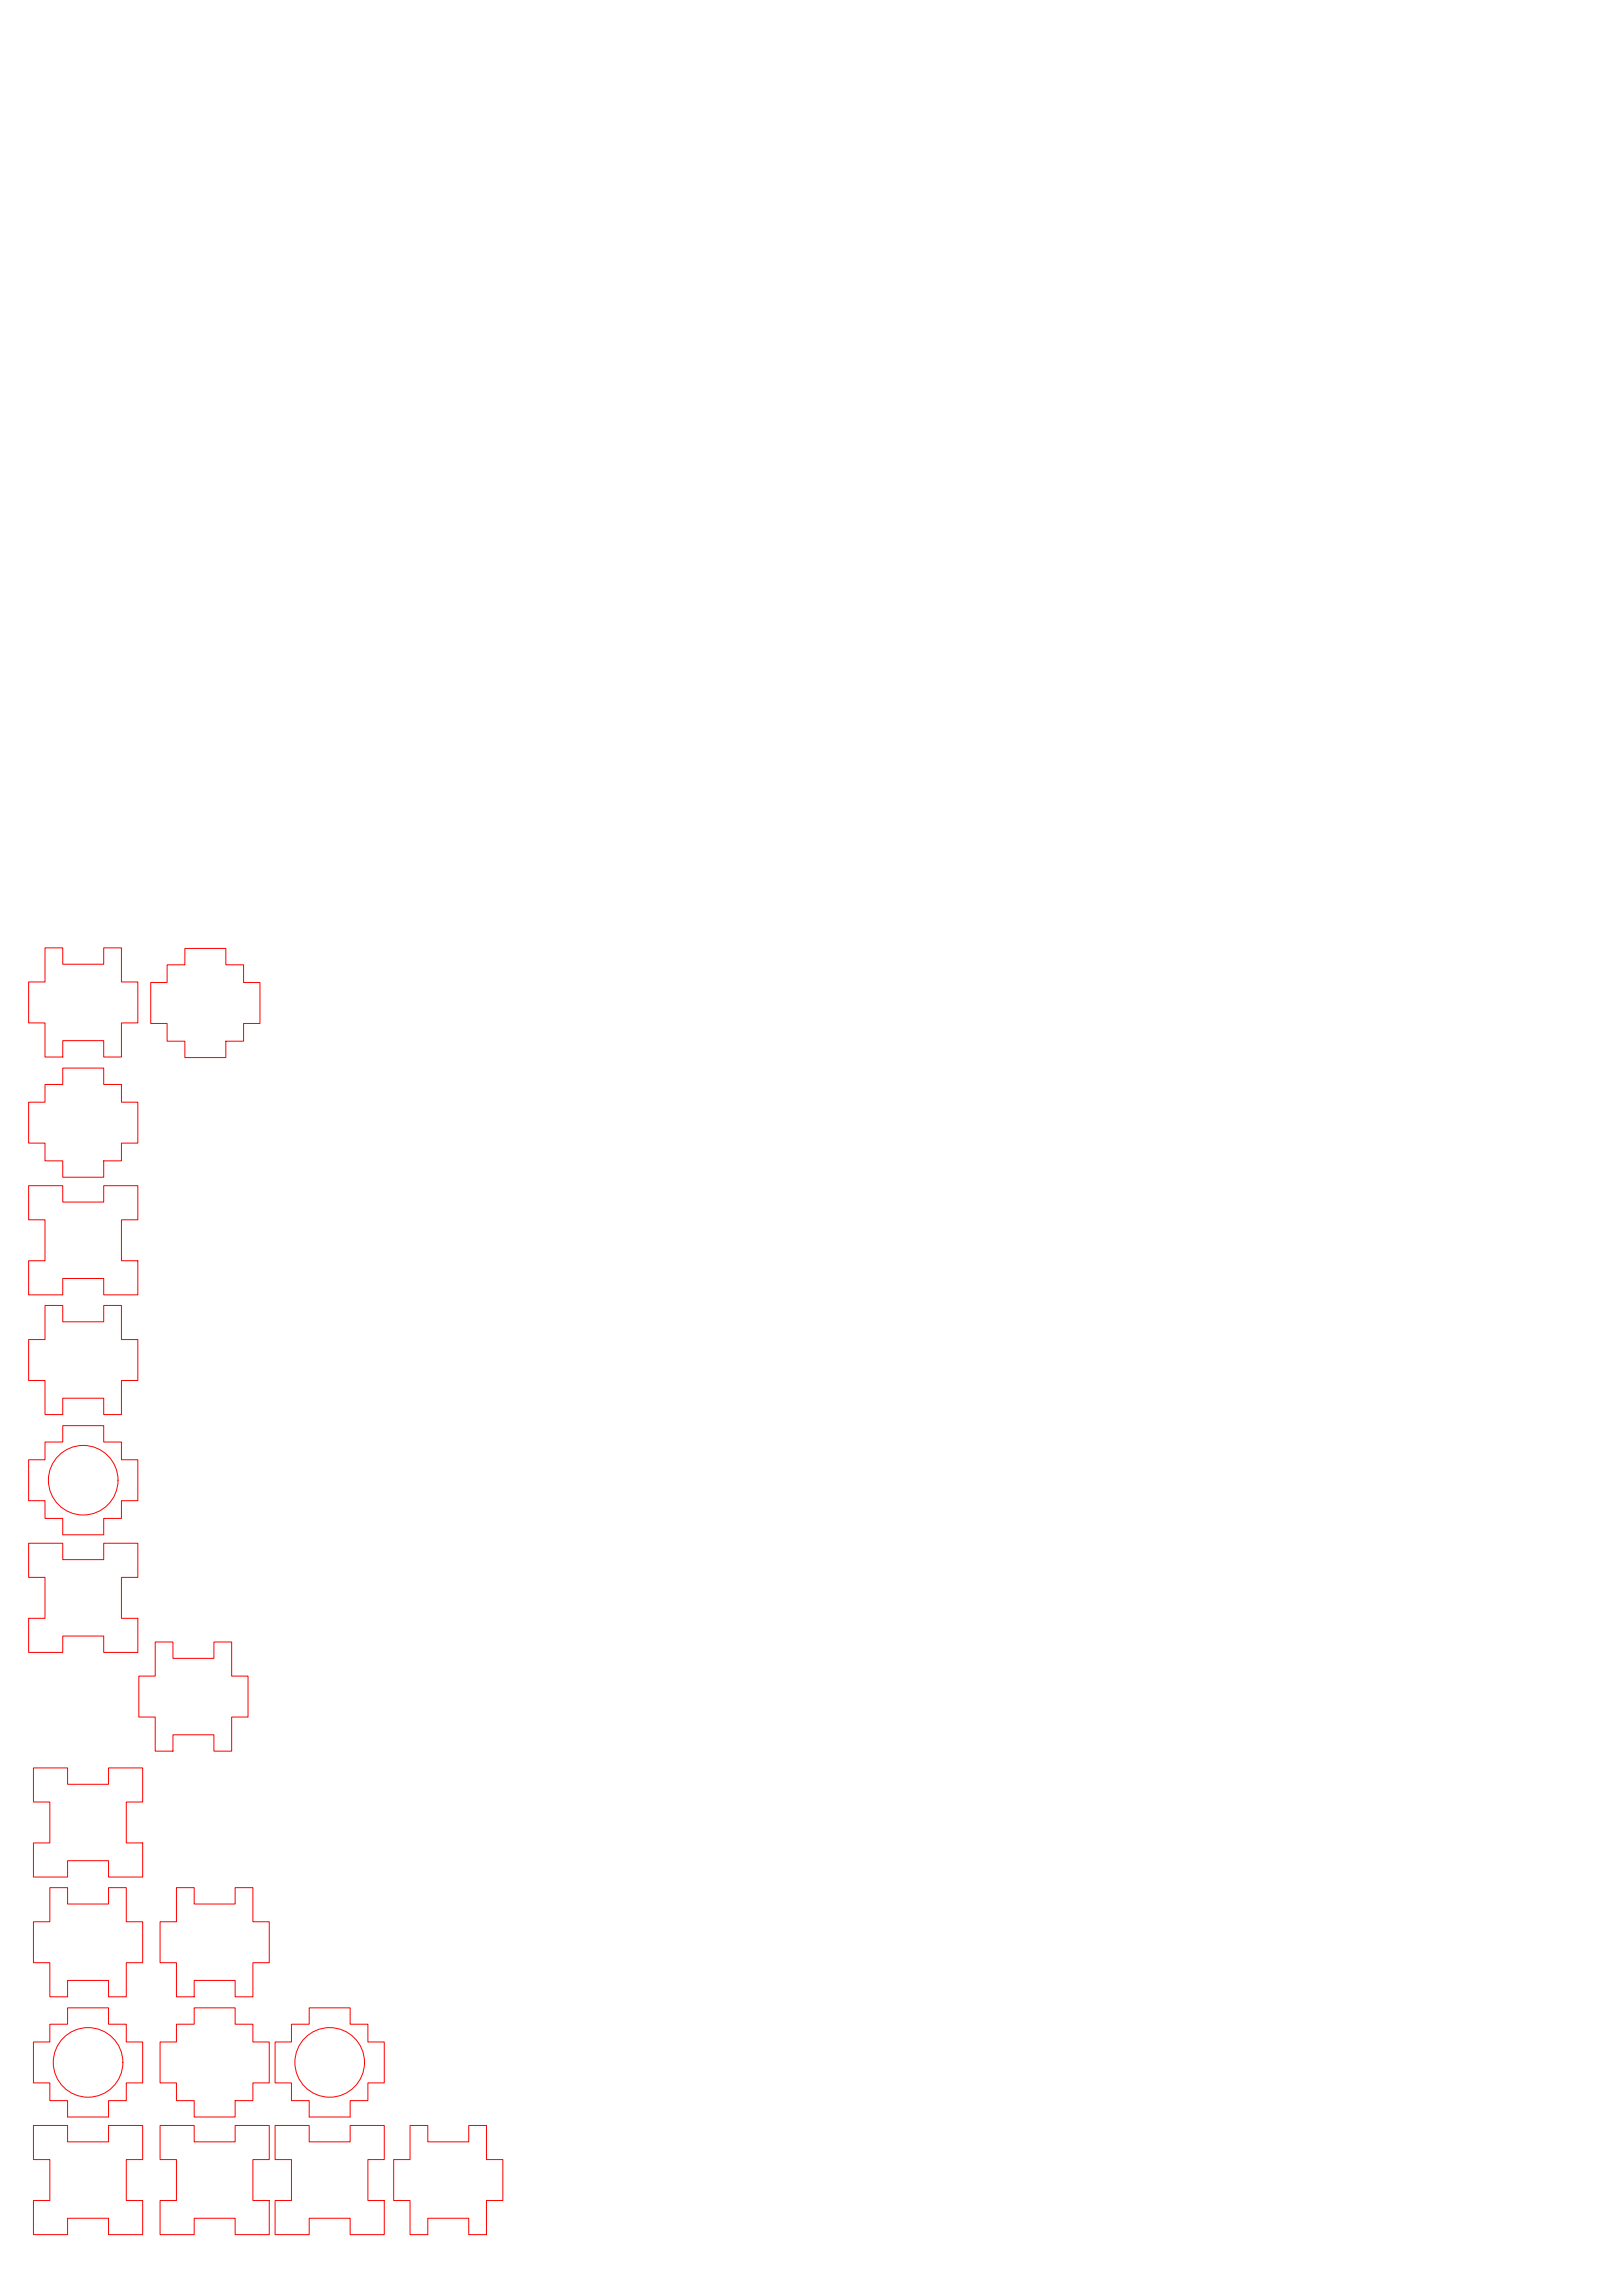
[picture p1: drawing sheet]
<svg xmlns="http://www.w3.org/2000/svg" width="594mm" height="841mm" viewBox="0 0 594 841" stroke-linecap="round" stroke-linejoin="round" font-family="sans-serif">
<!-- layer: Corte -->
<g fill="none" stroke="#f00" stroke-width=".37">
<path d="M16.5 347.4h6.5v6h15v-6h6.5v12.5h6v15h-6v12.5h-6.5v-6h-15v6h-6.5v-12.5h-6v-15h6zM61.2 353.6h6.5v-6h15v6h6.5v6.5h6v15h-6v6.5h-6.5v6h-15v-6h-6.5v-6.5h-6v-15h6zM16.5 397.4h6.5v-6h15v6h6.5v6.5h6v15h-6v6.5h-6.5v6h-15v-6h-6.5v-6.5h-6v-15h6zM10.5 434.5h12.5v6h15v-6h12.5v12.5h-6v15h6v12.5h-12.5v-6h-15v6h-12.5v-12.5h6v-15h-6zM16.5 478.4h6.5v6h15v-6h6.5v12.5h6v15h-6v12.5h-6.5v-6h-15v6h-6.5v-12.5h-6v-15h6zM16.5 528.4h6.5v-6h15v6h6.5v6.5h6v15h-6v6.5h-6.5v6h-15v-6h-6.5v-6.5h-6v-15h6zM10.5 565.5h12.5v6h15v-6h12.5v12.5h-6v15h6v12.5h-12.5v-6h-15v6h-12.5v-12.5h6v-15h-6zM56.9 601.7h6.4v6h15v-6h6.5v12.5h6v15h-6v12.5h-6.5v-6h-15v6h-6.4v-12.5h-6.1v-15h6.1zM12.3 647.9h12.5v6h15v-6h12.5v12.5h-6v15h6v12.5h-12.5v-6h-15v6h-12.5v-12.5h6v-15h-6zM18.3 691.7h6.5v6h15v-6h6.5v12.5h6v15.1h-6v12.4h-6.5v-6h-15v6h-6.5v-12.4h-6v-15.1h6zM64.6 691.7h6.5v6h15v-6h6.5v12.5h6v15.1h-6v12.4h-6.5v-6h-15v6h-6.5v-12.4h-6v-15.1h6zM18.3 741.8h6.5v-6h15v6h6.5v6.5h6v15h-6v6.5h-6.5v6h-15v-6h-6.5v-6.5h-6v-15h6z"/>
<path d="M64.6 741.8h6.5v-6h15v6h6.5v6.5h6v15h-6v6.5h-6.5v6h-15v-6h-6.5v-6.5h-6v-15h6zM106.8 741.8h6.4v-6h15v6h6.5v6.5h6v15h-6v6.5h-6.5v6h-15v-6h-6.4v-6.5h-6.1v-15h6.1zM12.3 778.9h12.5v6h15v-6h12.5v12.5h-6v15h6v12.5h-12.5v-6h-15v6h-12.5v-12.5h6v-15h-6zM58.6 778.9h12.5v6h15v-6h12.5v12.5h-6v15h6v12.5h-12.5v-6h-15v6h-12.5v-12.5h6v-15h-6zM100.7 778.9h12.5v6h15v-6h12.5v12.5h-6v15h6v12.5h-12.5v-6h-15v6h-12.5v-12.5h6.1v-15h-6.1zM150.2 778.9h6.5v6h15v-6h6.5v12.5h6v15h-6v12.5h-6.5v-6h-15v6h-6.5v-12.5h-6v-15h6z"/>
<circle cx="30.5" cy="542.4" r="12.7"/>
<circle cx="32.3" cy="755.8" r="12.7"/>
<circle cx="120.8" cy="755.8" r="12.7"/>
</g>
</svg>
